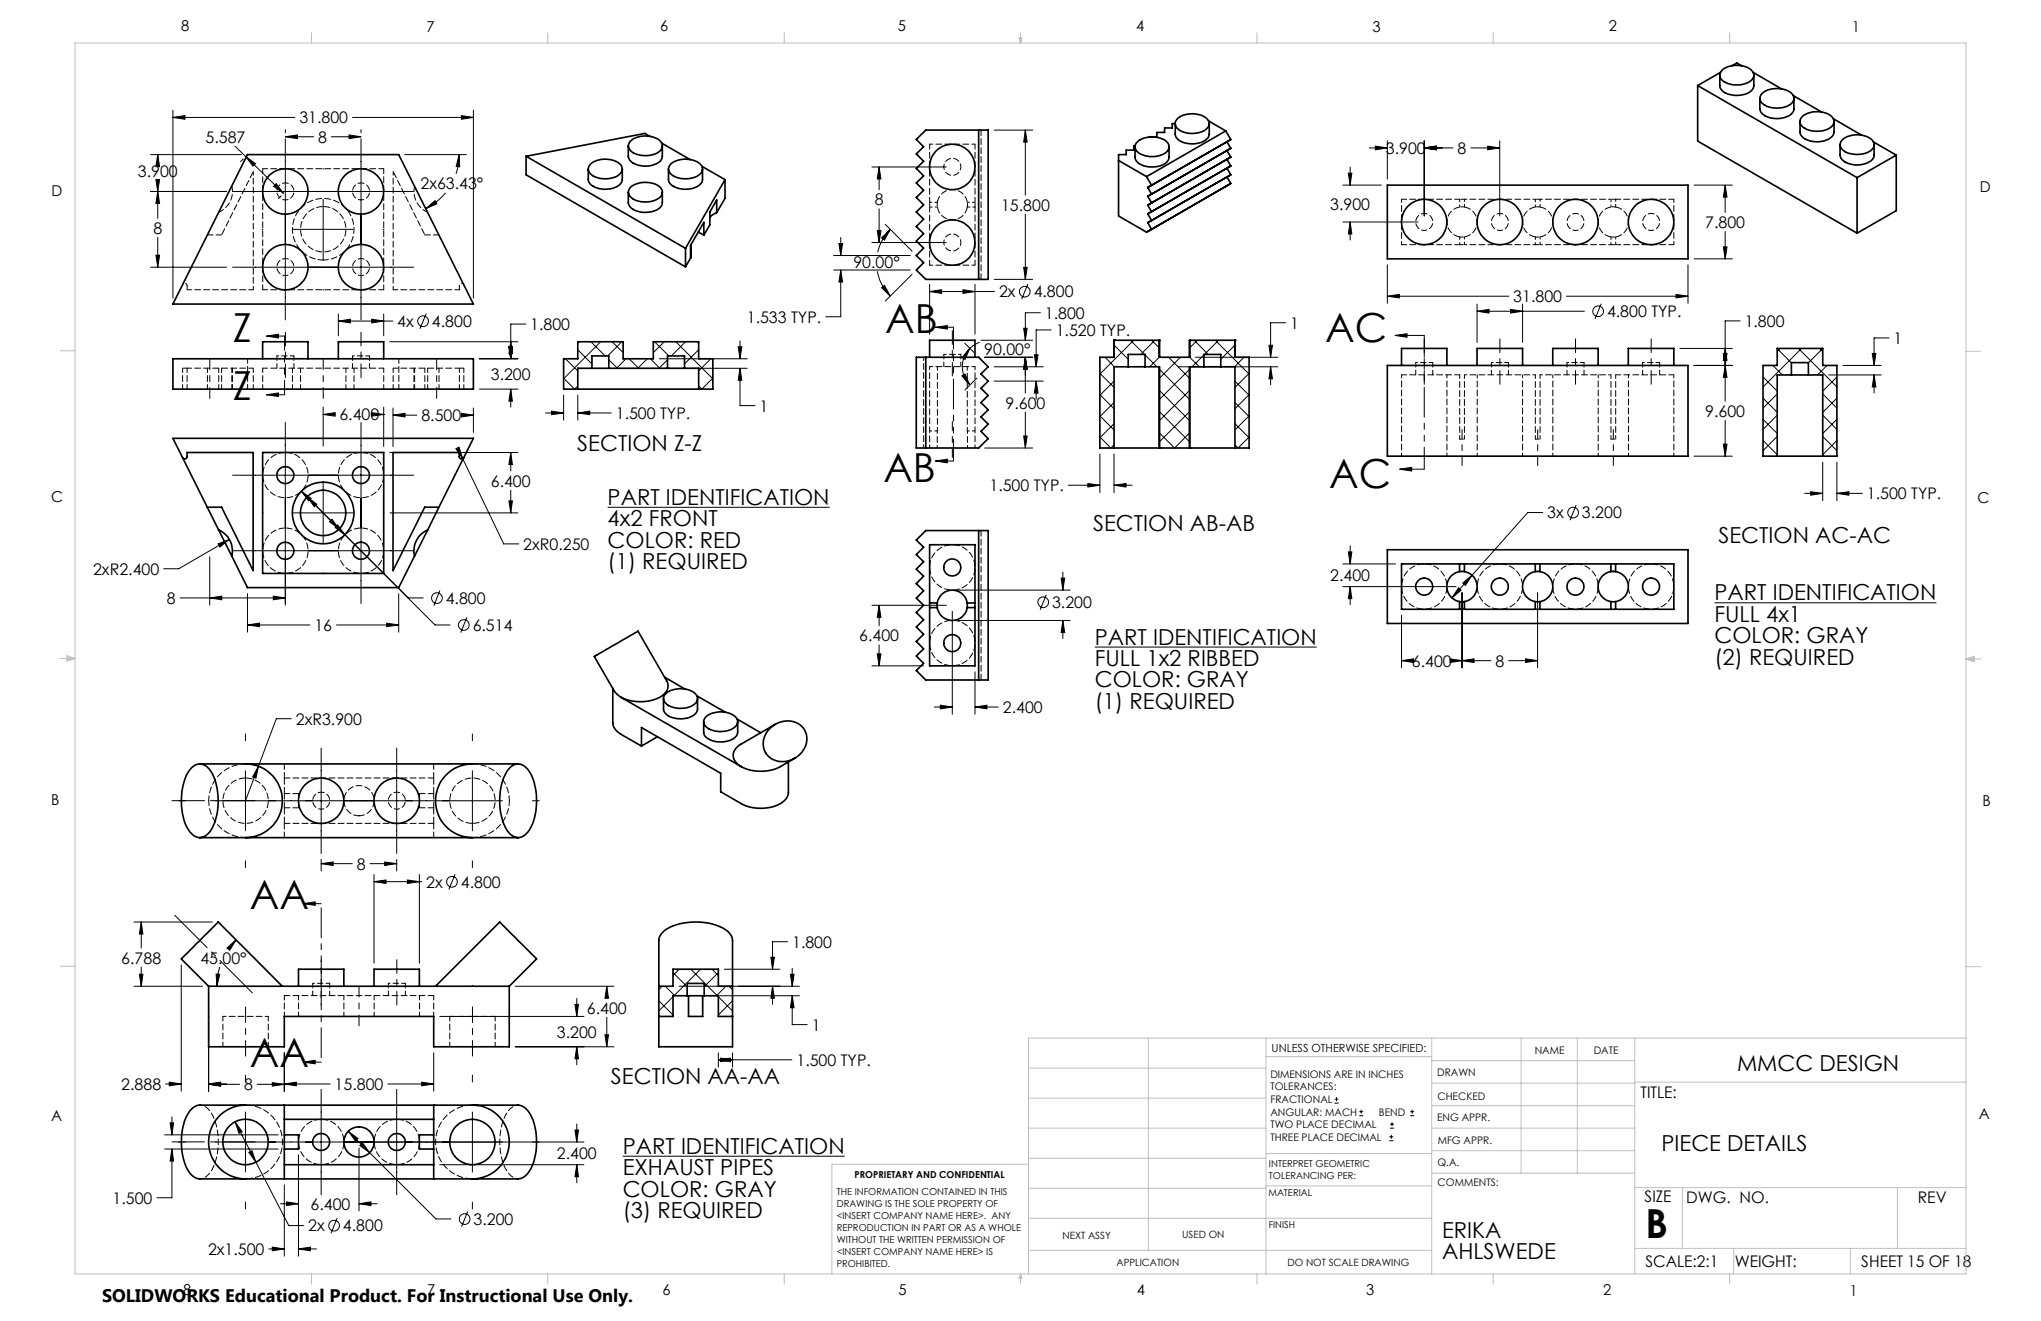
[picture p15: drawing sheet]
<svg xmlns="http://www.w3.org/2000/svg" width="432mm" height="279mm" viewBox="0 0 432 279" stroke-linecap="round" stroke-linejoin="round" font-family="sans-serif">
<defs><g id="words">
<g font-size="8.5">
<text x="187.3" y="70.4">AB</text>
<text x="49.3" y="72.2">Z</text>
<text x="280.4" y="72.3">AC</text>
<text x="49.3" y="84.6">Z</text>
<text x="186.9" y="101.9">AB</text>
<text x="281.2" y="103.1">AC</text>
<text x="52.8" y="192.3">AA</text>
<text x="52.8" y="225.8">AA</text>
<text x="348.1" y="261.8">B</text>
</g>
<g font-size="4.7">
<text x="122.1" y="95.3">SECTION Z-Z</text>
<text x="128.6" y="106.8">PART IDENTIFICATION</text>
<text x="128.6" y="111.3">4x2 FRONT</text>
<text x="231.3" y="112.3">SECTION AB-AB</text>
<text x="128.6" y="115.8">COLOR: RED</text>
<text x="363.6" y="114.9">SECTION AC-AC</text>
<text x="128.6" y="120.4">(1) REQUIRED</text>
<text x="362.7" y="131.5">FULL 4x1</text>
<text x="362.7" y="127">PART IDENTIFICATION</text>
<text x="231.6" y="136.4">PART IDENTIFICATION</text>
<text x="362.7" y="136">COLOR: GRAY</text>
<text x="231.6" y="140.9">FULL 1x2 RIBBED</text>
<text x="362.7" y="140.6">(2) REQUIRED</text>
<text x="231.6" y="145.4">COLOR: GRAY</text>
<text x="231.6" y="149.9">(1) REQUIRED</text>
<text x="367.5" y="226.5">MMCC DESIGN</text>
<text x="129.3" y="229.3">SECTION AA-AA</text>
<text x="131.7" y="244">PART IDENTIFICATION</text>
<text x="351.5" y="243.5">PIECE DETAILS</text>
<text x="131.7" y="248.6">EXHAUST PIPES</text>
<text x="131.7" y="253.1">COLOR: GRAY</text>
<text x="131.7" y="257.6">(3) REQUIRED</text>
<text x="305.1" y="261.9">ERIKA</text>
<text x="305.1" y="266.4">AHLSWEDE</text>
</g>
<text font-size="3.8" x="21.6" y="275.5">SOLIDWORKS Educational Product. For Instructional Use Only.</text>
<g font-size="3.4">
<text x="63.3" y="26.1">31.800</text>
<text x="43.5" y="30.2">5.587</text>
<text x="67.3" y="30.2">8</text>
<text x="293.2" y="32.6">3.900</text>
<text x="308.4" y="32.6">8</text>
<text x="29.2" y="37.3">3.900</text>
<text x="89" y="40">2x63.43°</text>
<text x="185.1" y="43.4">8</text>
<text x="211.8" y="44.6">15.800</text>
<text x="281.4" y="44.3">3.900</text>
<text x="32.4" y="49.4">8</text>
<text x="360.8" y="48.2">7.800</text>
<text x="180.6" y="56.6">90.00°</text>
<text x="211.4" y="62.9">2x</text>
<text x="218.7" y="62.9">4.800</text>
<text x="320.2" y="63.9">31.800</text>
<text x="84.1" y="69.2">4x</text>
<text x="91.4" y="69.2">4.800</text>
<text x="112.2" y="69.8">1.800</text>
<text x="158" y="68.2">1.533 TYP.</text>
<text x="221.1" y="67.4">1.800</text>
<text x="223.4" y="71">1.520 TYP.</text>
<text x="273" y="69.5">1</text>
<text x="340" y="67.1">4.800 TYP.</text>
<text x="369.1" y="69.1">1.800</text>
<text x="208.2" y="75.1">90.00°</text>
<text x="400.6" y="72.7">1</text>
<text x="103.8" y="80.4">3.200</text>
<text x="71.8" y="88.9">6.400</text>
<text x="89.2" y="89.1">8.500</text>
<text x="130.3" y="88.6">1.500 TYP.</text>
<text x="160.7" y="87.1">1</text>
<text x="212.7" y="86.4">9.600</text>
<text x="360.8" y="88.2">9.600</text>
<text x="103.8" y="102.9">6.400</text>
<text x="209.3" y="103.9">1.500 TYP.</text>
<text x="395" y="105.6">1.500 TYP.</text>
<text x="327.4" y="109.6">3x</text>
<text x="334.7" y="109.6">3.200</text>
<text x="110.7" y="116.3">2xR0.250</text>
<text x="19.7" y="121.5">2xR2.400</text>
<text x="281.4" y="122.9">2.400</text>
<text x="35.3" y="127.7">8</text>
<text x="94.3" y="127.7">4.800</text>
<text x="222.6" y="128.6">3.200</text>
<text x="66.5" y="133.4">16</text>
<text x="100" y="133.4">6.514</text>
<text x="181.8" y="135.6">6.400</text>
<text x="298.7" y="141">6.400</text>
<text x="316.4" y="141">8</text>
<text x="62.6" y="153.3">2xR3.900</text>
<text x="212.2" y="150.8">2.400</text>
<text x="75.5" y="183.9">8</text>
<text x="90.2" y="187.7">2x</text>
<text x="97.5" y="187.7">4.800</text>
<text x="25.7" y="203.8">6.788</text>
<text x="42.4" y="203.8">45.00°</text>
<text x="167.6" y="200.4">1.800</text>
<text x="124.2" y="214.4">6.400</text>
<text x="117.8" y="219.5">3.200</text>
<text x="171.7" y="218">1</text>
<text x="168.5" y="225.4">1.500 TYP.</text>
<text x="25.7" y="230.5">2.888</text>
<text x="51.6" y="230.6">8</text>
<text x="70.8" y="230.5">15.800</text>
<text x="347.1" y="232.3">TITLE:</text>
<text x="117.8" y="245.2">2.400</text>
<text x="23.8" y="254.6">1.500</text>
<text x="65.7" y="255.9">6.400</text>
<text x="347.9" y="254.3">SIZE</text>
<text x="356.7" y="254.4">DWG. NO.</text>
<text x="405.7" y="254.5">REV</text>
<text x="65.2" y="260.5">2x</text>
<text x="72.6" y="260.5">4.800</text>
<text x="100.2" y="259.1">3.200</text>
<text x="44" y="265.4">2x1.500</text>
<text x="348.1" y="267.9">SCALE:2:1</text>
<text x="367" y="268">WEIGHT:</text>
<text x="393.8" y="267.9">SHEET 15 OF 18</text>
</g>
<g font-size="3.2">
<text x="38.3" y="6.7">8</text>
<text x="90.2" y="6.7">7</text>
<text x="139.7" y="6.5">6</text>
<text x="190" y="6.5">5</text>
<text x="240.4" y="6.5">4</text>
<text x="290.4" y="6.7">3</text>
<text x="340.4" y="6.5">2</text>
<text x="391.9" y="6.7">1</text>
<text x="10.9" y="41.6">D</text>
<text x="418.9" y="40.7">D</text>
<text x="10.9" y="106.3">C</text>
<text x="418.4" y="106.4">C</text>
<text x="10.8" y="170.2">B</text>
<text x="419.4" y="170.6">B</text>
<text x="10.8" y="237.2">A</text>
<text x="418.6" y="236.8">A</text>
<text x="38.8" y="273.8">8</text>
<text x="90.4" y="273.8">7</text>
<text x="140.2" y="273.8">6</text>
<text x="190.1" y="273.9">5</text>
<text x="240.5" y="273.8">4</text>
<text x="289" y="273.9">3</text>
<text x="339.1" y="273.8">2</text>
<text x="391.4" y="274.1">1</text>
</g>
<text font-size="2.4" x="269" y="222.4">UNLESS OTHERWISE SPECIFIED:</text>
<g font-size="2.2">
<text x="268.8" y="228">DIMENSIONS ARE IN INCHES</text>
<text x="304.1" y="227.7">DRAWN</text>
<text x="324.7" y="222.9">NAME</text>
<text x="337.2" y="222.9">DATE</text>
<text x="268.8" y="230.6">TOLERANCES:</text>
<text x="268.8" y="233.3">FRACTIONAL</text>
<text x="304.1" y="232.6">CHECKED</text>
<text x="268.8" y="236">ANGULAR: MACH</text>
<text x="268.8" y="238.6">TWO PLACE DECIMAL</text>
<text x="291.7" y="236">BEND</text>
<text x="304" y="237.2">ENG APPR.</text>
<text x="268.8" y="241.3">THREE PLACE DECIMAL</text>
<text x="304.2" y="241.9">MFG APPR.</text>
<text x="304.1" y="246.7">Q.A.</text>
<text x="304.1" y="250.9">COMMENTS:</text>
</g>
<g font-size="2.1">
<text x="224.8" y="262">NEXT ASSY</text>
<text x="250.1" y="261.9">USED ON</text>
<text x="236.2" y="267.8">APPLICATION</text>
<text x="272.4" y="267.8">DO NOT SCALE DRAWING</text>
</g>
<g font-size="2">
<text x="180.8" y="249.2">PROPRIETARY AND CONFIDENTIAL</text>
<text x="268.5" y="246.8">INTERPRET GEOMETRIC</text>
<text x="268.5" y="249.4">TOLERANCING PER:</text>
<text x="177" y="252.8">THE INFORMATION CONTAINED IN THIS</text>
<text x="177" y="255.3">DRAWING IS THE SOLE PROPERTY OF</text>
<text x="177" y="257.8">&lt;INSERT COMPANY NAME HERE&gt;. ANY</text>
<text x="268.3" y="252.9">MATERIAL</text>
<text x="177" y="260.3">REPRODUCTION IN PART OR AS A WHOLE</text>
<text x="177" y="262.9">WITHOUT THE WRITTEN PERMISSION OF</text>
<text x="268.4" y="259.7">FINISH</text>
<text x="177" y="265.4">&lt;INSERT COMPANY NAME HERE&gt; IS</text>
<text x="177" y="267.9">PROHIBITED.</text>
</g>
</g></defs>
<g fill="none" stroke="#000" stroke-width=".21">
<path d="M31.9 32.7h19.2M33 38h.8l-.4 2.5zM33.4 32.7l.4 2.5h-.8zM33.4 32.7v1.4M33.4 38.1v8.1M36.6 24.8l2.5-.4v.8zM36.6 23.3v39.7M36.6 24.8h25.8M49.7 30.9l2.3 2.2M51.5 33.6l-.6 .6M52 33.1l2 1.5-.5 .5zM52 33.1l8 7.8"/>
<path d="M58.4 38.8l1.6 2.1-2.1-1.5zM60.4 28.9l2.5-.4v.8zM60.4 27.4v.7M60.4 28.9h6M60.4 29.4v38.3M68.4 35.6v.2M70.1 28.9h6.3M73.8 28.5l2.6 .4-2.6 .4zM74.6 24.8h25.6M76.4 27.4v.7M76.4 29.4v38.3M85.6 32.7h13.1"/>
<path d="M97.1 32.7l.2 2.6-.8-.1zM97.1 32.7a12 12 0 0 1-.6 4.1M97.6 24.4l2.6 .4-2.6 .4zM100.2 23.3v39.7M184.5 35.3h15.7M186 35.3l.4 2.6h-.8zM186 35.3v4.8M210.3 27.5h8.2M216.9 27.5l.4 2.6h-.7zM216.9 27.5v13.8M284.1 39.2h8.1M285.3 36.6h.7l-.4 2.6z"/>
<path d="M285.6 35.3v3.9M289.7 31.3h3.8M291 30.9l2.5 .4-2.5 .4zM293.5 29.8v8.1M301.3 31.3l2.5-.4v.8zM301.3 29.8v15.9M301.3 31.3h6.1M311.2 31.3h6.1M314.7 30.9l2.6 .4-2.6 .4zM317.3 29.8v15.9M358.4 39.2h8.1M365 39.2v5.7"/>
<path d="M365 39.2l.4 2.5h-.8zM31.9 40.5h16M31.9 56.5h16M33 54h.8l-.4 2.5zM33.4 40.5l.4 2.5h-.8zM33.4 50.2v6.3M49.2 40.5h38.3M49.2 56.5h38.3M55.5 48.5h.2M59.5 41.4l-.6 .6M62 48.5h12.7M68.4 42.2v12.7"/>
<path d="M81.1 48.5h.1M90.1 44.1l1.9-1.7 .4 .7zM94.3 40.8a13.1 13.1 0 0 1-4.2 3.3M176.4 54h16.2M176.4 57.1h16.2M177.5 51.5h.8l-.4 2.5zM177.9 57.1l.4 2.6h-.8zM177.9 57.1v9.9h-3.2M177.9 50.2v3.8M184.5 51.3h15.7M185.6 57.4a10 10 0 0 0 2.7 5.2M185.6 48.8h.8l-.4 2.5z"/>
<path d="M186 44.2v7.1M186.5 50.3l1.8-1.8-1.2 2.3zM187.3 47.4l5.7 5.7M188.3 48.5a10.1 10.1 0 0 0-2.6 4.8M193 58l-5.7 5.7M210.3 59.1h8.2M216.6 56.6h.7l-.4 2.5zM216.9 45.3v13.8M284.1 47h15.9M285.6 47l.4 2.5h-.7zM285.6 47v3.8M293.5 56v8.2"/>
<path d="M357.1 56v8.2M358.4 54.8h8.1M364.6 52.2h.8l-.4 2.6zM365 49v5.8M56.4 71.1l2.5-.4v.8zM56.4 71.1h3.8M68.4 61.2v.2M71.6 67.9l2.5-.4v.8zM71.6 66.4v4.6M71.6 67.9h11.5M78.6 67.5l2.6 .4-2.6 .4zM81.2 66.4v4.6"/>
<path d="M82.4 72.3h27.2M90.2 66.3l-1.3 3.2M101.4 75.9h8.2M107.7 73.3h.7l-.3 2.6zM108.1 72.3l.3 2.5h-.7zM111.2 68.5h-3.1v7.4M119.2 80l2.4 2.3 .6-.7M119.6 75.9l2.6 2.6M122.2 74l3 3M122.6 72.3l-.4 .3M125 72.3l3 3M127.1 72.3l-7.9 7.8"/>
<path d="M128.8 76.1l1.8 1.8M129.5 72.3l2.3 2.3M131.6 72.3l-3 3M132.4 75.9l-1.9 2M133.1 75.9l2 2M136.9 75.9l-2 2M137.6 75.9l2 2M138.5 72.3l3 3M139.5 75.9h18.6M140.5 72.3l-2.3 2.3M141.2 76.1l-1.8 1.8M143 72.3l7.8 7.8"/>
<path d="M145 72.3l-3 3M146.1 77.9h12M147.5 72.3l.3 .3M147.8 74l-3 3M150.4 75.9l-2.6 2.6M150.8 80l-2.3 2.3-.7-.7M156.2 73.3h.8l-.4 2.6zM156.6 77.9l.4 2.5h-.8zM156.6 77.9v7.9h3.1M156.6 72.1v3.8M186.5 60.9l.6-.5 1.2 2.2zM196.7 61.7l2.5-.4v.8z"/>
<path d="M196.7 60.1v10.6M196.7 61.7h13.7M197.9 69.2h3.8M197.9 69.2l2.5-.3v.7zM203.5 79.5l.7-.4 1 2.3zM203.7 61.3l2.6 .4-2.6 .4zM204.1 72.6l2.1 2M205.2 73.7l-1 2.3-.7-.4zM205.2 73.7a5.5 5.5 0 0 0 0 7.7M206.3 60.1v10.6M206.7 80l-2.6 2.5M207.3 72.4l-1.4 .7-.7 .6"/>
<path d="M207.5 72h11M208.3 75.6h10.2M210.3 77.6h10.4M216.6 69.4h.7l-.4 2.6zM216.9 75.6l.4 2.5h-.7zM216.9 75.6v7.5M217.5 60.1l-1.4 3.2M218.8 75h.8l-.4 2.6zM220.1 66.1h-3.2v5.9M222.4 69.8h-3.2v7.8M232.7 79l3 3M233.8 75.6l2 2"/>
<path d="M235.7 73l3 3M239.1 72l3 3M239.9 72l-7.2 7.1M242.3 75.1l2.5 2.5M243.6 72l1.7 1.6M244.3 72l-3 3M245.3 75.5l-2.1 2.1M245.3 78.1l6.4 6.4M247.2 75.6l4.5 4.4M249.2 77.6h21.2M249.7 75.6l-4.4 4.4M251.7 78.1l-6.4 6.4"/>
<path d="M251.7 75.5l2 2.1M252.6 72l3 3M252.9 75.6h17.5M253.3 72l-1.6 1.6M254.7 75.1l-2.5 2.5M257.1 72l7.2 7.1M257.8 72l-3 3M261.3 73l-3 3M263.2 75.6l-2 2M264.3 79l-3 3M268.5 73h.7l-.4 2.6zM268.8 77.6l.4 2.5h-.7z"/>
<path d="M268.8 77.6v3.8M272 68.3h-3.2v7.3M293.5 62.7l2.6-.4v.7zM293.5 62.7h25.7M295.1 70.9l2.6-.3v.7zM295.1 70.9h6.2M312.5 65.8l2.5-.4v.8zM312.5 64.3v8.1M312.5 65.8h22.7M319.6 65.4l2.5 .4-2.5 .4zM322.1 64.3v8.1M331.4 62.7h25.7"/>
<path d="M338.7 64.2l-1.2 3.3M354.6 62.3l2.5 .4-2.5 .3zM355.4 73.7h11.1M358.4 77.3h8.1M364.6 74.8h.8l-.4 2.5zM365 77.3l.4 2.5h-.8zM365 73.7l.4 2.5h-.8zM368.2 67.9h-3.2v17M373 79.7l3 3M373.1 77.3l-.1 .1M375.1 77.3l2 2M376 73.7l3 3"/>
<path d="M376.7 73.7l-.7 .7M380.5 73.7l8.1 8.1M381.1 73.7l-8.1 8.1M385 73.7l.6 .7M385.6 73.7l-3 3M386.5 77.3l-2 2M386.9 79.3h11.1M388.5 77.3l.1 .1M388.6 79.7l-3 3M389.9 77.3h8.1M396.1 74.8h.8l-.4 2.5zM396.5 79.3l.4 2.5h-.8z"/>
<path d="M396.5 79.3v3.8M399.7 71.5h-3.2v5.8M56.4 83.5l2.5-.4v.8zM56.4 83.5h3.8M60.4 89.4v38.6M68.4 87.7l2.5-.4v.7zM68.4 86.1v8.3M68.4 87.7h2.4M68.4 95.6v.2M76.4 89.4v38.2M78.6 87.3l2.6 .4-2.6 .3zM81.2 86.1v8.3"/>
<path d="M81.2 87.7h.1M82.4 95.7h27.2M83.1 87.8l2.6-.4v.8zM83.1 86.3v8.1M83.1 87.8h5.1M96.4 94.9l.7-.3 .8 2.4zM97.6 87.4l2.6 .4-2.6 .4zM97.6 96.6l.3 .4M97.9 97l8.7 18h3.1M98.5 87.8h1.7M100.2 86.3v5.1M101.4 82.3h8.2"/>
<path d="M108.1 82.3l.3 2.5h-.7zM108.1 95.7l.3 2.5h-.7zM108.1 82.3v3.8M108.1 95.7v3.9M115.4 87.3h3.8M116.7 87l2.5 .3-2.5 .4zM119.2 83.6v5.3M122.2 87.3l2.6-.3v.7zM122.2 83.6v5.3M122.2 87.3h7.1M197.9 97.5h3.8M197.9 97.5l2.5-.4v.8z"/>
<path d="M208.3 94.8h10.2M210.3 80.6h10.4M216.6 92.2h.7l-.4 2.6zM216.9 87.2v7.6M219.2 80.6l.4 2.5h-.8zM219.2 80.6v3.8M232.7 96v8.2M232.7 92.4l2.3 2.4 .7-.7M232.7 87.9l3 3M232.7 83.5l3 3M235.7 96v8.2M235.7 80.6l-3 3"/>
<path d="M235.7 85.1l-3 3M235.7 89.6l-3 3M245.3 91.6l3.2 3.2 3.2-3.2M245.3 87.1l6.4 6.4M245.3 82.6l6.4 6.4M251.7 82.6l-6.4 6.4M251.7 87.1l-6.4 6.4M261.3 89.6l3 3M261.3 85.1l3 3M261.3 80.6l3 3M264.3 83.5l-3 3M264.3 87.9l-3 3"/>
<path d="M264.3 92.4l-2.4 2.4-.6-.7M296.1 99.2l2.6-.4v.8zM296.1 99.2h5.2M358.4 96.5h8.1M364.6 93.9h.8l-.4 2.6zM365 88.9v7.6M373 93.2l3 3M373 88.7l3 3M373 84.2l3 3M376 83.3l-3 3M376 87.8l-3 3M376 92.3l-3 3"/>
<path d="M385.6 97.8v8.1M385.6 92.3l3 3M385.6 87.8l3 3M385.6 83.3l3 3M388.6 97.8v8.1M388.6 84.2l-3 3M388.6 88.7l-3 3M388.6 93.2l-3 3M44.4 117.8v10.2M46.1 115l2.4-.9-2 1.6zM48.5 114.1l-10.7 6.2h-3.2M49.2 100.5h38.3"/>
<path d="M49.2 116.5h38.3M55.5 108.5h.2M62 108.5h12.7M63.7 103.9l2.1 1.5-.5 .5zM63.7 103.9l22.7 22.6h3.1M65 105.1l2 1.5-.5 .6zM65 105.1l6.8 6.8M68.4 102.1v12.7M70.2 109.8l1.6 2.1-2.1-1.6zM71.4 111l1.6 2.1-2.1-1.5zM73 113.1l19 19.1h3.2M81.1 108.5h.1"/>
<path d="M82.5 108.5h27.1M107.7 105.9h.7l-.3 2.6zM108.1 103.7v4.8M128.6 107.3h46.9M226 102.6h6.7M230.2 102.3l2.5 .3-2.5 .4zM235.7 102.6l2.5-.3v.7zM235.7 102.6h3.8M284.1 119.3h11.1M285.3 116.7h.7l-.4 2.6zM285.6 115.5v3.8M326.4 108.4h-3.2l-11.8 13.3"/>
<path d="M333.4 106.8l-1.2 3.2M381.8 104.4h3.8M383.1 104l2.5 .4-2.5 .3zM388.6 104.4l2.6-.4v.7zM388.6 104.4h5.4M38.1 126.5h22.3M44.4 126.5l2.5-.4v.8zM52.4 132.2l2.5-.4v.7zM52.4 125.6v8.1M52.4 132.2h13.1M57.8 126.1l2.6 .4-2.6 .4zM68.4 121.2v.2"/>
<path d="M71.2 132.2h13.1M81.8 131.8l2.5 .4-2.5 .3zM84.3 125.6v8.1M93.1 124.9l-1.3 3.2M98.8 130.6l-1.3 3.2M184.5 128h15.7M185.6 138.3h.8l-.4 2.5zM186 128l.4 2.6h-.8zM186 128v4.4M186 136.4v4.4M201.5 129.3v21.8M202.7 124.8h23.7"/>
<path d="M202.7 131.2h23.7M221.4 125.8l-1.3 3.2M224.5 122.3h.7l-.3 2.5zM224.9 131.2l.3 2.6h-.7zM224.9 121v3.8M224.9 131.2v3.8M231.6 136.9h47M284.1 124.1h23.9M285.6 124.1l.4 2.5h-.7zM285.6 124.1v3.8M296.5 139.7l2.5-.4v.8zM296.5 139.7h1.2"/>
<path d="M296.5 130.1v11.2M306.8 139.3l2.5 .4-2.5 .4zM308.1 139.7h7.3M308.6 124.3l.5 .5-1.9 1.7zM309.3 139.7l2.6-.4v.8zM309.3 125.3v16M309.5 123.3l1.9-1.6-1.4 2.1zM311.4 121.7l-4.2 4.8M319.2 139.7h6.1M322.8 139.3l2.5 .4-2.5 .4zM325.3 125.3v16M362.7 127.5h47"/>
<path d="M51.9 155.2v1.5M61.6 152h-3.1l-3.8 10.1M67.9 158.2v22.3M83.9 158.2v22.3M99.9 155.2v1.5M184.5 140.8h10.9M197.7 149.5h3.8M198.9 149.2l2.6 .3-2.6 .4zM206.3 149.5l2.5-.3v.7zM206.3 142.1v9M206.3 149.5h4.9M37.8 169.4h1.4"/>
<path d="M45.6 169.4h60.7M51.9 163v12.7M54.7 162.1l-.5 2.5-.8-.3zM54.7 162.1l-2.8 7.3M99.9 163v12.7M112.6 169.4h1.5M28.3 195h16.6M29.9 195l.3 2.6h-.7zM29.9 195v5.5M50 198.8l-1.5 1.7M51.9 182.1v1.4M64.1 191.1l2.6-.4v.8z"/>
<path d="M64.1 191.1h3.8M67.9 182.7l2.6-.4v.8zM67.9 181.8v2.4M67.9 182.7h6.6M78.3 182.7h5.6M79.1 186.5l2.6-.4v.8zM79.1 185v18.7M79.1 186.5h10.1M81.4 182.3l2.5 .4-2.5 .4zM83.9 181.8v2.4M86.2 186.1l2.5 .4-2.5 .4zM88.7 185v18.7"/>
<path d="M96.3 184.9l-1.3 3.2M99.9 182.1v1.4M166.6 199.2h-3.2v5.8M28.3 208.6h14.6M29.5 206.1h.7l-.3 2.5zM29.9 204.5v4.1M38.3 204.1v26.7M44.1 209.9v21M45.7 206l.8 .1-.6 2.5zM46.5 204.5a13.2 13.2 0 0 0-.6 4.1M48 200.5l2-1.7-1.4 2.2zM93 215h30.5"/>
<path d="M109 208.6h20.9M121.6 212.4h.8l-.4 2.6zM122 211.2v3.8M128 218.9h.7l-.3 2.5zM128.4 208.6l.3 2.5h-.7zM128.4 208.6v2.5M128.4 215.2v6.2M139.4 211.7l3 3M140.1 208.6l-.7 .7M140.8 208.6l2 2M142.4 210.8l-3 3M142.4 205.7l3 3"/>
<path d="M143.7 208.6h25.4M143.7 205l-1.3 1.3M146.2 205l5.6 5.6M148.2 205l-5.6 5.6M150.2 210.6h18.9M150.6 205l1.4 1.3M152 205.7l-3 3M152 210.8l3 3M153.2 205h11.8M153.6 208.6l-2 2M154.2 208.6l.8 .7M155 211.7l-3 3"/>
<path d="M163.1 202.5h.7l-.4 2.5zM163.4 208.6l.4 2.5h-.7zM163.4 208.6v3.8M167.2 206.1h.8l-.4 2.5zM167.6 210.6l.4 2.5h-.8zM167.6 210.6v6.1h3.2M167.6 204.8v3.8M35 229.3h3.3M35.8 228.9l2.5 .4-2.5 .4zM36 237.5h.7l-.3 2.5zM36.4 236.2v3.8M44.1 229.3l2.6-.4v.8z"/>
<path d="M44.1 229.3l2.6-.3v.7zM44.1 229.3h3.8M44.1 229.3h6.6M49.7 237.3l1.5 2.1-.6 .3zM49.7 237.3l4.5 8.5M51.9 227.4v1.4M51.9 235.2v12.7M54.4 229.3h5.7M57.6 229l2.5 .3-2.5 .4zM60.1 229.3l2.6-.4v.8zM60.1 229.3h9.7M60.1 222.7v8.2"/>
<path d="M64.1 224.6l2.6-.3v.7zM64.1 224.6h3.8M67.9 230.4v22.3M73.7 239.3l2 1.5-.5 .5zM73.7 239.3l18.5 18.5h3.2M82.1 229.3h9.7M83.9 230.4v22.3M89.2 228.9l2.6 .4-2.6 .4zM91.8 222.7v8.1M99.9 227.4v1.4M99.9 235.2v12.7M109 221.4h20.9"/>
<path d="M121.6 239h.8l-.4 2.5zM122 221.4l.4 2.5h-.8zM122 221.4v3.8M122 237.7v3.8M152 224.2l2.5-.4v.7zM152 222.7v3M152 224.2h15.5M152.4 223.8l2.6 .4-2.6 .3zM155 222.7v3M282.3 233.3h.9M282.3 232.5h.9M282.8 232.1v.8"/>
<path d="M287.6 236h.8M287.6 235.1h.8M288 234.7v.8M294.1 238.6h.8M294.1 237.8h.8M294.5 237.4v.8M298.3 236h.9M298.3 235.1h.9M298.8 234.7v.8M34.8 240h24.1M34.8 243h24.1M36.4 243l.3 2.6h-.7z"/>
<path d="M36.4 243v10.3h-3.2M37.8 241.5h1.4M51.9 254.2v1.5M52.6 243.7l.7-.3 .9 2.4zM54.2 245.8l6.9 13.4h3.2M59.3 254.6h3.8M60.1 250.6v15.1M60.6 254.2l2.5 .4-2.5 .4zM63.1 244.3v21.4M71.3 257.6l-1.3 3.2M76 254.6l2.5-.4v.8zM76 242.8v13.3"/>
<path d="M76 254.6h3.8M76.7 241.7l1.5 2.1-2.1-1.5zM93 246.3h30.5M99 256.2l-1.4 3.3M99.9 254.2v1.5M122 246.3l.4 2.6h-.8zM122 246.3v3.9M123.5 241.5h-77.9M131.7 244.5h47M293.9 241.3h.9M293.9 240.5h.9M294.4 240v.8"/>
<path d="M56.9 264.2h3.2M57.6 263.8l2.5 .4-2.5 .3zM63.1 264.2l2.6-.4v.7zM63.1 264.2h3.9"/>
<circle cx="89.5" cy="67.9" r="1.13"/>
<circle cx="216.8" cy="61.7" r="1.14"/>
<circle cx="338.1" cy="65.8" r="1.13"/>
<circle cx="332.8" cy="108.4" r="1.13"/>
<circle cx="92.4" cy="126.5" r="1.13"/>
<circle cx="98.1" cy="132.2" r="1.13"/>
<circle cx="220.7" cy="127.4" r="1.13"/>
<circle cx="95.6" cy="186.5" r="1.14"/>
<circle cx="70.7" cy="259.2" r="1.14"/>
<circle cx="98.3" cy="257.8" r="1.14"/>
</g>
<path d="M60.2 71.1v12.4" fill="none" stroke="#000" stroke-width=".21" stroke-dasharray="6.3 1.3 1.3 1.3 1.3 1.3" stroke-dashoffset="3.3"/>
<path d="M68 191.1v33.5" fill="none" stroke="#000" stroke-width=".21" stroke-dasharray="6.3 1.3 1.3 1.3 1.3 1.3" stroke-dashoffset="-.9"/>
<path d="M201.7 69.2v28.3M301.3 70.9v28.3" fill="none" stroke="#000" stroke-width=".21" stroke-dasharray="6.3 1.3 1.3 1.3 1.3 1.3" stroke-dashoffset="1.7"/>
<path d="M54 169.4h-17.6M54 241.5h-17.6" fill="none" stroke="#000" stroke-width=".21" stroke-dasharray="15.2 1.3 1.3 1.3" stroke-dashoffset="8.4"/>
<path d="M60.4 70.3v9.6M76.4 70.3v9.6M201.5 69.9v9.6M301.3 71.7v9.6M317.3 71.7v9.6M333.3 71.7v9.6M349.3 71.7v9.6M68 203v9.6M84 203v9.6" fill="none" stroke="#000" stroke-width=".21" stroke-dasharray="15.2 1.3 1.3 1.3" stroke-dashoffset="12.3"/>
<path d="M44.4 84.3v-8.4M68.4 84.3v-8.4M92.4 84.3v-8.4M76 217v-8.4" fill="none" stroke="#000" stroke-width=".21" stroke-dasharray="15.2 1.3 1.3 1.3" stroke-dashoffset="12.9"/>
<path d="M53.4 210l-16.4-16.4" fill="none" stroke="#000" stroke-width=".21" stroke-dasharray="15.2 1.3 1.3 1.3" stroke-dashoffset="5.5"/>
<path d="M52 223.4v-10.4M100 223.4v-10.4" fill="none" stroke="#000" stroke-width=".21" stroke-dasharray="15.2 1.3 1.3 1.3" stroke-dashoffset="11.9"/>
<path d="M201.5 96.7v-7.6M309.3 98.5v-7.6M325.3 98.5v-7.6M341.3 98.5v-7.6" fill="none" stroke="#000" stroke-width=".21" stroke-dasharray="15.2 1.3 1.3 1.3" stroke-dashoffset="13.3"/>
<g fill="none" stroke="#c0c0c0" stroke-width=".21">
<path d="M15.9 9.1h400v260.4h-400zM65.9 6.9v2.2M115.9 6.9v2.2M165.9 6.9v2.2M215.6 8h.6l-.3 1.1zM215.7 8l.2 1.1M215.9 6.9v2.2M216 8l-.1 1.1M265.9 6.9v2.2M315.9 6.9v2.2M365.9 6.9v2.2M12.7 74.2h3.2"/>
<path d="M415.9 74.3h3.2M12.7 139.3h3.2M14.2 139.1l1.7 .2M14.2 138.7l1.7 .6-1.7 .5zM15.9 139.3l-1.7 .3M415.9 139.4h3.2M415.9 139.4l1.8-.6v1.2zM415.9 139.4l1.8 .3M417.7 139.2l-1.8 .2M12.7 204.4h3.2M243 219.6v44.9M267.8 219.6v49.9"/>
<path d="M302.9 219.6v49.9M321.8 219.6v28.5M333.7 219.6v28.5M345.9 219.6v49.9M415.9 204.5h3.2M415.9 219.6h-198.3v49.9M217.6 238.6h50.2M217.6 232.3h50.2M217.6 225.9h50.2M267.8 223.5h35.1M302.9 233.9h43M302.9 229.1h43"/>
<path d="M302.9 224.3h43M302.9 238.6h43M345.9 228.9h70M217.6 257.7h85.3M217.6 251.3h50.2M217.6 245h50.2M217.6 246.2h-41.6v23.3M267.8 250.8h35.1M267.8 244h35.1M302.9 248.1h43M302.9 243.4h43M345.9 251.2h70"/>
<path d="M355.9 251.2v12.9M401.4 251.2v12.9M65.9 269.5v2.1M115.9 269.5v2.1M165.9 269.5v2.1M215.9 269.5v2.1M215.9 269.5l.3 .8h-.6zM217.6 264.5h85.3M265.9 269.5v2.1M315.9 269.5v2.1M345.9 264.1h70M365.9 269.5v2.1"/>
<path d="M366.8 264.1v5.4M391.5 264.1v5.4"/>
</g>
<g fill="#000">
<path d="M56.4 71.1l2.5-.4v.8zM56.4 83.5l2.5-.4v.8zM64.1 191.1l2.6-.4v.8zM64.1 224.6l2.6-.3v.7zM197.9 69.2l2.5-.3v.7zM197.9 97.5l2.5-.4v.8zM295.1 70.9l2.6-.3v.7zM296.1 99.2l2.6-.4v.8z"/>
<path d="M107.7 73.3h.7l-.3 2.6zM108.1 82.3l.3 2.5h-.7zM107.7 73.3h.7l-.3 2.6zM108.1 72.3l.3 2.5h-.7zM78.6 67.5l2.6 .4-2.6 .4zM71.6 67.9l2.5-.4v.8zM36.6 24.8l2.5-.4v.8zM97.6 24.4l2.6 .4-2.6 .4zM60.4 28.9l2.5-.4v.8zM73.8 28.5l2.6 .4-2.6 .4zM33.4 40.5l.4 2.5h-.8zM33 54h.8l-.4 2.5zM33 38h.8l-.4 2.5zM33.4 32.7l.4 2.5h-.8zM58.4 38.8l1.6 2.1-2.1-1.5zM52 33.1l2 1.5-.5 .5zM90.1 44.1l1.9-1.7 .4 .7zM97.1 32.7l.2 2.6-.8-.1zM81.8 131.8l2.5 .4-2.5 .3zM52.4 132.2l2.5-.4v.7zM46.1 115l.4 .7 2-1.6zM57.8 126.1l2.6 .4-2.6 .4zM44.4 126.5l2.5-.4v.8zM65 105.1l1.5 2.1 .5-.6zM70.2 109.8l-.5 .5 2.1 1.6zM63.7 103.9l1.6 2 .5-.5zM71.4 111l-.5 .6 2.1 1.5zM107.7 105.9h.7l-.3 2.6zM108.1 95.7l.3 2.5h-.7zM68.4 87.7l2.5-.4v.7zM78.6 87.3l2.6 .4-2.6 .3zM83.1 87.8l2.6-.4v.8zM97.6 87.4l2.6 .4-2.6 .4zM96.4 94.9l1.5 2.1-.8-2.4zM48 200.5l2-1.7-1.4 2.2zM45.7 206l.8 .1-.6 2.5zM86.2 186.1l2.5 .4-2.5 .4zM79.1 186.5l2.6-.4v.8zM29.9 195l.3 2.6h-.7zM29.5 206.1h.7l-.3 2.5zM35.8 228.9l2.5 .4-2.5 .4zM44.1 229.3l2.6-.4v.8zM60.1 229.3l2.6-.4v.8zM89.2 228.9l2.6 .4-2.6 .4zM57.6 229l2.5 .3-2.5 .4zM44.1 229.3l2.6-.3v.7zM128.4 208.6l.3 2.5h-.7zM128 218.9h.7l-.3 2.5zM122 221.4l.4 2.5h-.8zM121.6 212.4h.8l-.4 2.6zM54.7 162.1l-1.3 2.2 .8 .3zM67.9 182.7l2.6-.4v.8zM81.4 182.3l2.5 .4-2.5 .4zM49.7 237.3l.9 2.4 .6-.3zM52.6 243.7l1.6 2.1-.9-2.4zM73.7 239.3l1.5 2 .5-.5zM76.7 241.7l-.6 .6 2.1 1.5zM63.1 264.2l2.6-.4v.7zM57.6 263.8l2.5 .4-2.5 .3zM36 237.5h.7l-.3 2.5zM36.4 243l.3 2.6h-.7zM60.6 254.2l2.5 .4-2.5 .4zM76 254.6l2.5-.4v.8zM121.6 239h.8l-.4 2.5zM122 246.3l.4 2.6h-.8zM216.9 75.6l.4 2.5h-.7zM216.6 92.2h.7l-.4 2.6zM216.9 75.6l.4 2.5h-.7zM216.6 69.4h.7l-.4 2.6zM218.8 75h.8l-.4 2.6zM219.2 80.6l.4 2.5h-.8zM205.2 73.7l-1 2.3-.7-.4zM203.5 79.5l.7-.4 1 2.3zM196.7 61.7l2.5-.4v.8zM203.7 61.3l2.6 .4-2.6 .4zM216.6 56.6h.7l-.4 2.5zM216.9 27.5l.4 2.6h-.7zM186.5 50.3l1.8-1.8-1.2 2.3zM186.5 60.9l.6-.5 1.2 2.2zM177.5 51.5h.8l-.4 2.5zM177.9 57.1l.4 2.6h-.8zM186 35.3l.4 2.6h-.8zM185.6 48.8h.8l-.4 2.5zM224.5 122.3h.7l-.3 2.5zM224.9 131.2l.3 2.6h-.7zM186 128l.4 2.6h-.8zM185.6 138.3h.8l-.4 2.5zM198.9 149.2l2.6 .3-2.6 .4zM206.3 149.5l2.5-.3v.7zM365 77.3l.4 2.5h-.8zM364.6 93.9h.8l-.4 2.6zM364.6 74.8h.8l-.4 2.5zM365 73.7l.4 2.5h-.8zM319.6 65.4l2.5 .4-2.5 .4zM312.5 65.8l2.5-.4v.8zM293.5 62.7l2.6-.4v.7zM354.6 62.3l2.5 .4-2.5 .3zM364.6 52.2h.8l-.4 2.6zM365 39.2l.4 2.5h-.8zM301.3 31.3l2.5-.4v.8zM314.7 30.9l2.6 .4-2.6 .4zM301.3 31.3l2.5-.4v.8zM291 30.9l2.5 .4-2.5 .4zM285.6 47l.4 2.5h-.7zM285.3 36.6h.7l-.4 2.6zM308.6 124.3l-1.4 2.2 1.9-1.7zM309.5 123.3l.5 .5 1.4-2.1zM309.3 139.7l2.6-.4v.8zM322.8 139.3l2.5 .4-2.5 .4zM306.8 139.3l2.5 .4-2.5 .4zM296.5 139.7l2.5-.4v.8zM285.6 124.1l.4 2.5h-.7zM285.3 116.7h.7l-.4 2.6z"/>
<path d="M116.7 87l2.5 .3-2.5 .4zM122.2 87.3l2.6-.3v.7zM156.2 73.3h.8l-.4 2.6zM156.6 77.9l.4 2.5h-.8zM163.4 208.6l.4 2.5h-.7zM163.1 202.5h.7l-.4 2.5zM152 224.2l2.5-.4v.7zM152.4 223.8l2.6 .4-2.6 .3zM167.2 206.1h.8l-.4 2.5zM167.6 210.6l.4 2.5h-.8zM235.7 102.6l2.5-.3v.7zM230.2 102.3l2.5 .3-2.5 .4zM268.5 73h.7l-.4 2.6zM268.8 77.6l.4 2.5h-.7zM383.1 104l2.5 .4-2.5 .3zM388.6 104.4l2.6-.4v.7zM396.1 74.8h.8l-.4 2.5zM396.5 79.3l.4 2.5h-.8z"/>
</g>
<g fill="none" stroke="#000" stroke-width=".35">
<path d="M359.2 18.1l33.7 19.5M359.2 18.1v11.7l33.7 19.5M363.9 15.9v2.2a2.38 2.38 0 0 0 2.5 2 4.5 4.5 0 0 0 4.5-1.4l.2-.5v-2.3M364 15.3l-4.8 2.8M364.3 14.8a5.1 5.1 0 0 1 6.4 .3 1.59 1.59 0 0 1-1 2.4 5.1 5.1 0 0 1-5.5-.7 1.37 1.37 0 0 1 .1-2zM366.4 13.9l1.1-.6 .9 .6M370.9 15.3l6 3.5M372.6 19.9a5.1 5.1 0 0 1 6.6 0 1.58 1.58 0 0 1-1.1 2.5 5.3 5.3 0 0 1-5.5-.7l-.3-.8zM52.4 32.7h31.9l15.9 31.6h-63.6zM111.3 33.1l33.7 19.4M111.3 33.1v3.9l33.7 19.4M124.5 35.7v2.3a2.34 2.34 0 0 0 2.1 1.9 4.8 4.8 0 0 0 4.8-1.2l.3-.7v-2.3"/>
<path d="M125 34.6a5.1 5.1 0 0 1 6.4 .4 1.92 1.92 0 0 1-1.8 2.6 4.7 4.7 0 0 1-5-1.3l-.1-.7zM132.9 30.8v2.3a2.56 2.56 0 0 0 2.6 1.9 4.7 4.7 0 0 0 4.4-1.2l.2-.7v-2.3M133.3 30a5.1 5.1 0 0 1 6.4-.1 1.59 1.59 0 0 1-.8 2.6 5.3 5.3 0 0 1-5.7-.8l-.3-.8zM133.5 39.5a5.2 5.2 0 0 1 6.2 .2 1.56 1.56 0 0 1-.8 2.5 5.2 5.2 0 0 1-5.7-.7 1.43 1.43 0 0 1 .3-2zM137.5 28.9l-1.1-.7-25.1 4.9M140 30.3l6 3.5M141.4 35.7v2.3a2.34 2.34 0 0 0 2.2 1.9 4.6 4.6 0 0 0 4.9-1.4l.1-2.8M142 34.6a5.2 5.2 0 0 1 6.2 .2 1.51 1.51 0 0 1-.6 2.4 5.2 5.2 0 0 1-5.9-.6 1.35 1.35 0 0 1 .3-2zM148.5 35.2l4.9 2.8M153.4 38l-8.4 14.5M153.4 38v3.9l-1.8 3.1M193.9 29.5l2-2h13.2v31.6h-13.2l-2-2 1.5-1.5-1.5-1.6 1.5-1.5-1.5-1.5 1.5-1.6-1.5-1.5 1.5-1.5-1.5-1.6 1.5-1.5-1.5-1.5 1.5-1.5-1.5-1.6 1.5-1.5-1.5-1.6 1.5-1.5-1.5-1.5 1.5-1.6z"/>
<path d="M207 27.5v31.6M236.6 33.9l6 3.5M240.1 31v2.2a2.58 2.58 0 0 0 2.6 2 4.6 4.6 0 0 0 4.4-1.2l.2-.6v-2.4M240.2 30.8h-.3v1h-1.6v.9h-1.7v13l6 3.4M240.4 30.2a5 5 0 0 1 6.7 .1 1.67 1.67 0 0 1-1.2 2.4 5.2 5.2 0 0 1-5.4-.8 1.38 1.38 0 0 1-.1-1.7zM242.6 37.4l1 1.8-.8 .5M242.8 39.7l.8 1.4M249.1 25.2a5 5 0 0 1 6.5 .2 1.63 1.63 0 0 1-1.2 2.4 4.9 4.9 0 0 1-5.6-1 1.4 1.4 0 0 1 .3-1.6zM255.7 25.6l3.6 2.1M255.8 26.1v2.3a2.69 2.69 0 0 1-2.6 1.9 4.2 4.2 0 0 1-4.5-1.4l-.1-2.8h-.6v1h-1.6v.9h-1.6v.9l-1.7 .1M259.3 27.7l-16.7 9.7M259.3 27.7l1.1 1.8"/>
<path d="M259.6 31.9l-16.8 9.6M259.6 31.9l.8 1.3M259.6 33.7l-16.8 9.7M259.6 33.7l.8 1.4M260.4 29.5l-17.6 10.2M260.4 29.5l-.8 .5 .8 1.4M260.4 31.4l-16.8 9.7M260.4 31.4l-.8 .5M260.4 33.2l-16.8 9.7M260.4 33.2l-.8 .5M260.4 35.1l-17.6 10.1M260.4 35.1l-.8 .5 .8 1.4"/>
<path d="M260.4 37l-17.6 10.1M260.4 37l-.8 .4 .8 1.4M260.4 38.8l-16.8 9.7M260.4 38.8l-17.8 10.3M293.5 39.2h63.6v15.6h-63.6zM372.3 20.8v2.2a2.86 2.86 0 0 0 3 2 4.5 4.5 0 0 0 4.1-1.4l.1-.5v-2.3M379.4 20.2l6 3.5M380.8 25.7v2.2a2.34 2.34 0 0 0 2.1 1.9 4.4 4.4 0 0 0 5-1.5l.1-2.6M381.3 24.6a5.2 5.2 0 0 1 6.4 .2 1.62 1.62 0 0 1-1.1 2.5 5.3 5.3 0 0 1-5.5-.7 1.37 1.37 0 0 1 .2-2zM387.9 25.1l6 3.5M389.3 30.6v2.2a2.56 2.56 0 0 0 2.5 2 4.7 4.7 0 0 0 4.5-1.4l.2-.5v-2.3M389.6 29.7a5 5 0 0 1 6.6 0 1.58 1.58 0 0 1-1.1 2.5 5.2 5.2 0 0 1-5.5-.8l-.3-.7z"/>
<path d="M392.9 37.6v11.7M396.3 30l4.9 2.8M401.2 32.8l-8.3 4.8M401.2 32.8v11.8l-8.3 4.7M132.9 40.6v2.3a2.56 2.56 0 0 0 2.6 1.9 4.4 4.4 0 0 0 4.5-1.4l.1-2.8M145 52.5v3.9M147.7 49.1l1.2 .6M148.9 49.7v-2.7l-2.8 4.8v2.7l-1.1 1.9M151.6 45l-1 .5-.4 .5M151.6 45v-2.7l-1.4 2.5v2.8l-1.3 2.1M242.8 41.5l.8 1.4M242.8 43.4l.8 1.4-.8 .4"/>
<path d="M242.8 45.2l.8 1.4-.8 .5M242.8 47.1l.8 1.4M243.6 41.1l-.8 .4M243.6 42.9l-.8 .5M243.6 48.5l-1 .6M36.6 75.9h63.6v6.4h-63.6zM55.6 75.9v-3.6h9.6v3.6M71.6 75.9v-3.6h9.6v3.6M122.2 72.3h9.6v3.6h6.4v-3.6h9.6v3.6h3v6.4h-31.6v-6.4h3zM125.2 77.9h3.6M125.2 77.9h-3v4.4M125.2 77.9v-2.6h3.6v2.6"/>
<path d="M128.8 77.9h12.4M141.2 77.9h3.6M141.2 77.9v-2.6h3.6v2.6M144.8 77.9h3v4.4M193.9 75.6h13.1l2.1 2-1.6 1.5 1.6 1.5-1.6 1.5 1.6 1.5-1.6 1.6 1.6 1.5-1.6 1.5 1.6 1.5-1.6 1.5 1.6 1.6-2.1 2h-13.1zM195.9 75.6v19.2M196.7 75.6v-3.6h9.6v3.6M235.7 72h.1M235.7 72v3.6h-3v19.2h31.6v-19.2h-3v-3.6M235.7 72h9.6M238.7 77.6h3.6M238.7 77.6h-3v17.2"/>
<path d="M238.7 77.6v-2.6h3.6v2.6M242.3 77.6h3v17.2M245.3 72h.1M245.3 72v3.6h6.4v-3.6M251.7 72h.1M251.7 72h9.6M254.7 77.6h3.6M254.7 77.6h-3v17.2M254.7 77.6v-2.6h3.6v2.6M258.3 77.6h3v17.2M261.3 72h.1M293.5 77.3h63.6v19.2h-63.6z"/>
<path d="M296.5 77.3v-3.6h9.6v3.6M312.5 77.3v-3.6h9.6v3.6M328.5 77.3v-3.6h9.6v3.6M344.5 77.3v-3.6h9.6v3.6M376 73.7h9.6v3.6h3v19.2h-15.6v-19.2h3zM379 79.3h3.6M379 79.3h-3v17.2M379 79.3v-2.6h3.6v2.6M382.6 79.3h3v17.2M38.6 96.8a.51 .51 0 0 0 .6 .3 .51 .51 0 0 0 .4-.5v-.9h14v25l-6.7-13.4h-3M55.6 95.7h25.6v25.6h-25.6zM98.1 96.8a.51 .51 0 0 1-.5 .3 .51 .51 0 0 1-.4-.5v-.9h-14.1v25l6.8-13.4h3"/>
<path d="M245.3 94.8h.1M251.7 94.8h.1M46.2 112.1a4.8 4.8 0 0 1 2.8 5.5M46.2 112.1l2.8 5.5M49 117.6l3.4 6.7h31.9l3.4-6.7M90.5 112.1a4.8 4.8 0 0 0-2.8 5.5M90.5 112.1l-2.8 5.5M92.9 107.3l7.3-14.6h-63.6l9.6 19.4M92.9 107.3l-2.4 4.8M195.9 112.2h13.2v31.6h-13.2l-2-2 1.5-1.5-1.5-1.6 1.5-1.5-1.5-1.5 1.5-1.5-1.5-1.6 1.5-1.5-1.5-1.6 1.5-1.5-1.5-1.5 1.5-1.5-1.5-1.6 1.5-1.5-1.5-1.5 1.5-1.6-1.5-1.5 1.5-1.6-1.5-1.5zM196.7 115.2h9.6v25.6h-9.6zM207 112.2v31.6"/>
<path d="M293.5 116.3h63.6v15.6h-63.6zM296.5 119.3h57.6v9.6h-57.6zM308.8 119.3v1.6M309.8 119.3v1.6M324.8 119.3v1.6M325.8 119.3v1.6M340.8 119.3v1.6M341.8 119.3v1.6M125.7 138.8l9.3-5.3 6 10.5a2.28 2.28 0 0 1-.9 3.2 8.8 8.8 0 0 1-9.5-.3l-.7-.8zM196.7 127.5h1.6M196.7 128.5h1.6M204.6 127.5h1.7"/>
<path d="M204.6 128.5h1.7M308.8 127.2v1.7M309.8 127.2v1.7M324.8 127.2v1.7M325.8 127.2v1.7M340.8 127.2v1.7M341.8 127.2v1.7M129.6 145.6v7.3a2.98 2.98 0 0 0 1.7 2.4l4.4 2.5M131.3 147.5l25.5 14.6M135.7 157.8v-3.9l16.8 9.6v4l4.3 2.5a8.8 8.8 0 0 0 9-.6l.6-.6 .4-1v-6.7M139.1 155.8l-3.4 2M140.4 147.7v2.3a2.77 2.77 0 0 0 2.7 2 4.1 4.1 0 0 0 4.4-1.6l.1-2.7"/>
<path d="M140.6 143.2l4.4 2.6M140.9 146.6a5.2 5.2 0 0 1 6.3 .2 1.46 1.46 0 0 1-.6 2.4 5 5 0 0 1-5.9-.7l-.3-.5v-.6zM147.4 147.2l6.1 3.4M148.9 152.6v2.3a2.77 2.77 0 0 0 2.7 2 4.1 4.1 0 0 0 4.4-1.6l.1-2.7M149.4 151.6a5.2 5.2 0 0 1 6.3 .1 1.63 1.63 0 0 1-1 2.6 5.1 5.1 0 0 1-5.6-.9l-.2-.5v-.6zM155.9 152.1l5 2.9M163.2 153.8a4.7 4.7 0 0 1 7 .6 4.8 4.8 0 0 1-3.3 6.5 4 4 0 0 1-5.3-4.5l.6-1.5zM164 153.2l-7.2 4.2a2.52 2.52 0 0 0-1.7 2.4 2.52 2.52 0 0 0 1.7 2.3M40.6 162.3a2.32 2.32 0 0 1 3.7 .4 12.8 12.8 0 0 1 0 13.3 2.45 2.45 0 0 1-4.3-.4 13.2 13.2 0 0 1-.1-12.5zM42.3 161.6h67.3M42.3 177.2h67.3M51.9 161.6a7.8 7.8 0 0 1 7.8 7.8 7.8 7.8 0 0 1-7.8 7.8"/>
<path d="M99.9 161.6a7.8 7.8 0 0 0-7.8 7.8 7.8 7.8 0 0 0 7.8 7.8M107.8 162.5a2.46 2.46 0 0 1 4.1 .6 13 13 0 0 1-.2 12.8 2.46 2.46 0 0 1-4.3-.1 13.3 13.3 0 0 1 0-12.9zM168.1 160.4l-3 1.7a9.2 9.2 0 0 1-8.3 0M46.1 195l-7.7 7.8M46.2 195l13.5 13.6M140.6 196.8a12.9 12.9 0 0 1 13.2 .1l1 1.1 .2 .9v22.5h-15.6v-22.5a2.76 2.76 0 0 1 1.2-2.1zM38.3 202.8l5.8 5.8M44.1 208.6h63.6M44.1 208.6v12.8h16v-6.4h31.7v6.4h15.9v-12.8M63.1 208.6v-3.6h9.6v3.6M79.1 208.6v-3.6h9.6v3.6M92.1 208.6l13.6-13.6 7.8 7.8-5.8 5.8"/>
<path d="M139.4 208.6h3v-3.6h9.6v3.6h3M145.4 210.6h3.6M145.4 210.6h-3v4.4h-3M145.4 210.6v-2.6h3.6v2.6M145.7 210.6v4.4h3v-4.4M149 210.6h3v4.4h3M40.4 234.7a2.63 2.63 0 0 1 1.9-.9h67.3a3.8 3.8 0 0 1 3 2.8 13.7 13.7 0 0 1-.7 11.2l-.2 .3a2.87 2.87 0 0 1-2.1 1.2h-67.3a3.8 3.8 0 0 1-3.1-3.1 13.2 13.2 0 0 1 .9-11.2zM51.9 233.8a7.8 7.8 0 0 0-7.8 7.7 7.8 7.8 0 0 0 7.8 7.8M60.1 233.8v15.5M60.1 236.7h31.7M91.8 233.8v15.5M99.9 233.8a7.8 7.8 0 0 1 7.8 7.7 7.8 7.8 0 0 1-7.8 7.8"/>
<path d="M60.1 240h3v3h-3M60.1 246.3h31.7M91.8 240h-3.1v3h3.1"/>
<circle cx="201.5" cy="35.3" r="4.8"/>
<circle cx="60.4" cy="40.5" r="4.8"/>
<circle cx="60.4" cy="56.5" r="4.8"/>
<circle cx="76.4" cy="40.5" r="4.8"/>
<circle cx="76.4" cy="56.5" r="4.8"/>
<circle cx="201.5" cy="51.3" r="4.8"/>
<circle cx="301.3" cy="47" r="4.8"/>
<circle cx="317.3" cy="47" r="4.8"/>
<circle cx="333.3" cy="47" r="4.8"/>
<circle cx="349.3" cy="47" r="4.8"/>
<circle cx="60.4" cy="100.5" r="1.79"/>
<circle cx="60.4" cy="116.5" r="1.8"/>
<circle cx="68.4" cy="108.5" r="6.5"/>
<circle cx="68.4" cy="108.5" r="4.8"/>
<circle cx="76.4" cy="100.5" r="1.8"/>
<circle cx="76.4" cy="116.5" r="1.81"/>
<circle cx="201.5" cy="120" r="1.79"/>
<circle cx="201.5" cy="128" r="3.2"/>
<circle cx="201.5" cy="136" r="1.8"/>
<circle cx="301.3" cy="124.1" r="1.79"/>
<circle cx="309.3" cy="124.1" r="3.2"/>
<circle cx="317.3" cy="124.1" r="1.79"/>
<circle cx="325.3" cy="124.1" r="3.2"/>
<circle cx="333.3" cy="124.1" r="1.79"/>
<circle cx="341.3" cy="124.1" r="3.2"/>
<circle cx="349.3" cy="124.1" r="1.79"/>
<circle cx="67.9" cy="169.4" r="4.8"/>
<circle cx="83.9" cy="169.4" r="4.8"/>
<circle cx="52" cy="241.5" r="4.8"/>
<circle cx="67.9" cy="241.5" r="1.79"/>
<circle cx="75.9" cy="241.5" r="3.2"/>
<circle cx="83.9" cy="241.5" r="1.8"/>
<circle cx="100" cy="241.5" r="4.8"/>
</g>
<g fill="none" stroke="#000" stroke-width=".21" stroke-dasharray="1.3 .6" stroke-dashoffset=".3">
<path d="M38.6 77.9v4.4M39.6 77.9h14M39.6 77.9v4.4M39.6 61.3h14M58.6 75.3v2.6M61.9 77.9v4.4M62.2 77.9v-2.6M63.6 77.9v4.4M74.6 75.3v2.6M78.2 77.9v-2.6M83.2 77.9h14M83.2 61.3h14"/>
<path d="M87.6 77.9v4.4M97.2 77.9v4.4M199.7 74.9v2.6M203.3 77.5v-2.6M299.5 76.7v2.6M303.1 79.3v-2.6M315.5 76.7v2.6M319.1 79.3v-2.6M331.5 76.7v2.6M335.1 79.3v-2.6M347.5 76.7v2.6M351.1 79.3v-2.6"/>
<path d="M43.9 82.3v-4.4M46.3 82.3v-4.4M46.9 82.3v-4.4M49 82.3v-4.4M49.2 82.3v-4.4M52.4 82.3v-6.4M53.6 82.3v-4.4M55.6 82.3v-4.4M73.2 82.3v-4.4M74.9 82.3v-4.4M81.2 82.3v-4.4M83.2 82.3v-4.4"/>
<path d="M84.4 82.3v-6.4M87.7 82.3v-4.4M89.9 82.3v-4.4M90.5 82.3v-4.4M92.9 82.3v-4.4M98.1 82.3v-4.4M47.2 215v6.4M60.2 215v-4.4M63.2 215v-4.4M66.2 208v2.6M69.8 210.6v-2.6M72.8 210.6v4.4"/>
<path d="M79.2 215v-4.4M82.2 208v2.6M85.8 210.6v-2.6M88.8 215v-4.4M91.8 215v-4.4M95.2 215v6.4M56.8 221.4v-6.4M104.8 221.4v-6.4"/>
</g>
<g fill="none" stroke="#000" stroke-width=".21" stroke-dasharray="1.3 .6" stroke-dashoffset=".2">
<path d="M55.6 35.7v25.6M81.2 35.7h-25.6M196.7 30.5v12.3M68.4 55a6.5 6.5 0 0 1-5.8-9.6 6.5 6.5 0 0 1 11.2-.6 6.5 6.5 0 0 1-4.7 10.2h-.7M196.7 43.8v12.3M206.3 42.8v-12.3M206.3 56.1v-12.3M296.5 51.7h12.3M308.8 42.1h-12.3M341.8 51.7h12.3M354.1 42.1h-12.3M55.6 77.9h25.6"/>
<path d="M55.6 61.3h25.6M81.2 61.3v-25.6M296.5 79.3h12.3M341.8 79.3h12.3M44.2 169.4a7.8 7.8 0 0 0 7.8 7.8M52 161.6a7.8 7.8 0 0 0-7.8 7.8M100 177.2a7.8 7.8 0 0 0 7.8-7.8M107.8 169.4a7.8 7.8 0 0 0-7.8-7.8"/>
</g>
<g fill="none" stroke="#000" stroke-width=".21" stroke-dasharray="1.3 .6" stroke-dashoffset=".5">
<path d="M83.2 36.3v25M196.7 42.8v1M198.3 42.8v1M204.6 43.8v-1M206.3 43.8v-1M308.8 51.7h1M308.8 50.1h1M309.8 43.8h-1M309.8 42.1h-1M324.8 51.7h1M324.8 50.1h1M325.8 43.8h-1"/>
<path d="M325.8 42.1h-1M340.8 51.7h1M340.8 50.1h1M341.8 43.8h-1M341.8 42.1h-1M39.6 77.9h-1M53.6 61.3v-25M98.1 77.9h-.9M204.6 77.5v13.6M198.3 91.1v-13.6M308.8 92.9v-13.6M308.8 92.9h1"/>
<path d="M309.8 92.9v-13.6M324.8 92.9h1M324.8 92.9v-13.6M325.8 92.9v-13.6M340.8 92.9v-13.6M340.8 92.9h1M341.8 92.9v-13.6"/>
</g>
<g fill="none" stroke="#000" stroke-width=".21" stroke-dasharray="1.3 .6" stroke-dashoffset=".9">
<path d="M58.6 75.3h1.8M60.4 75.3h1.8M74.6 75.3h1.8M76.4 75.3h1.8M299.5 76.7h1.8M301.3 76.7h1.8M315.5 76.7h1.8M317.3 76.7h1.8M331.5 76.7h1.8M333.3 76.7h1.8M347.5 76.7h1.8M349.3 76.7h1.8"/>
<path d="M66.2 208h1.8M68 208h1.8M82.2 208h1.8M84 208h1.8"/>
</g>
<g fill="none" stroke="#000" stroke-width=".21" stroke-dasharray="1.3 .6" stroke-dashoffset=".7">
<path d="M199.7 35.3a1.8 1.8 0 0 0 2.6 1.6 1.8 1.8 0 0 0 .2-3.1 1.8 1.8 0 0 0-2.8 1.2v.3M60.4 42.3a1.8 1.8 0 0 0 1.6-2.6 1.8 1.8 0 0 0-3-.3 1.8 1.8 0 0 0 1 2.8l.4 .1M60.4 58.3a1.8 1.8 0 0 0 1.6-2.6 1.8 1.8 0 0 0-3-.3 1.8 1.8 0 0 0 1 2.8l.4 .1M76.4 42.3a1.8 1.8 0 0 0 1.6-2.6 1.8 1.8 0 0 0-3-.3 1.8 1.8 0 0 0 1 2.8l.4 .1M76.4 58.3a1.8 1.8 0 0 0 1.6-2.6 1.8 1.8 0 0 0-3-.3 1.8 1.8 0 0 0 1 2.8l.4 .1M199.7 51.3a1.8 1.8 0 0 0 2.6 1.6 1.8 1.8 0 0 0 .2-3.1 1.8 1.8 0 0 0-2.8 1.2v.3M301.3 48.7a1.8 1.8 0 0 0 1.6-2.5 1.8 1.8 0 0 0-3-.4 1.8 1.8 0 0 0 1.1 2.9h.3M317.3 48.7a1.8 1.8 0 0 0 1.6-2.5 1.8 1.8 0 0 0-3-.4 1.8 1.8 0 0 0 1.1 2.9h.3M333.3 48.7a1.8 1.8 0 0 0 1.6-2.5 1.8 1.8 0 0 0-3-.4 1.8 1.8 0 0 0 1.1 2.9h.3M349.3 48.7a1.8 1.8 0 0 0 1.6-2.5 1.8 1.8 0 0 0-3-.4 1.8 1.8 0 0 0 1.1 2.9h.3M39.6 60.4a.5 .5 0 0 0-.4-.5 .5 .5 0 0 0-.6 .3M98.1 60.2a.5 .5 0 0 0-.5-.3 .5 .5 0 0 0-.4 .5"/>
<path d="M199.7 74.9h3.6M198.3 91.1v3.6M204.7 94.7v-3.6M68 171.2a1.8 1.8 0 0 0 1.6-2.6 1.8 1.8 0 0 0-3.1-.4 1.8 1.8 0 0 0 1.1 2.9l.4 .1M84 171.2a1.8 1.8 0 0 0 1.6-2.6 1.8 1.8 0 0 0-3.1-.4 1.8 1.8 0 0 0 1.1 2.9l.4 .1M42.3 233.7a4 4 0 0 1 3 3 13.1 13.1 0 0 1-1 11.5 2.69 2.69 0 0 1-2 1.1M109.6 233.7a4.1 4.1 0 0 0-3.1 3.3 13.5 13.5 0 0 0 .9 10.9 2.75 2.75 0 0 0 2.2 1.4"/>
</g>
<path d="M53.6 36.3l-6.7 13.4M89.9 49.7l-6.7-13.4M196.7 136a4.8 4.8 0 0 1 7-4.2 4.8 4.8 0 0 1 .4 8.2 4.8 4.8 0 0 1-7.4-3.5v-.5M196.7 120a4.8 4.8 0 0 1 7-4.2 4.8 4.8 0 0 1 .4 8.2 4.8 4.8 0 0 1-7.4-3.5v-.5M52 233.7a7.8 7.8 0 0 1 7.8 7.8 7.8 7.8 0 0 1-7.8 7.8M100 249.3a7.8 7.8 0 0 1-7.8-7.8 7.8 7.8 0 0 1 7.8-7.8" fill="none" stroke="#000" stroke-width=".21" stroke-dasharray="1.3 .6" stroke-dashoffset="-.2"/>
<g fill="none" stroke="#000" stroke-width=".21" stroke-dasharray="1.3 .6" stroke-dashoffset=".1">
<path d="M87.7 39.4a4.8 4.8 0 0 0 2.8 5.5M46.3 44.9a4.8 4.8 0 0 0 2.7-5.5M46.9 49.7h-3M92.9 49.7h-3M207.6 59.1v-31.6M207.6 112.2v31.6M60.2 167.9h3M60.2 174.2h31.6M60.2 161.6v3M60.2 170.9v-3M60.2 174.2v3M63.2 167.9v3"/>
<path d="M63.2 170.9h-3M76 172.6a3.2 3.2 0 0 1-2.9-4.7 3.2 3.2 0 0 1 5.4-.4 3.2 3.2 0 0 1-2 5l-.5 .1M88.8 167.9h3M88.8 170.9v-3M91.8 164.6h-31.6M91.8 170.9h-3M91.8 164.6v-3M91.8 167.9v3M91.8 177.2v-3M60.2 210.6h31.6M100 215h-4.8M104.8 215h-4.8"/>
</g>
<g fill="none" stroke="#000" stroke-width=".21" stroke-dasharray="1.3 .6" stroke-dashoffset="-.1">
<path d="M68.4 43.7a4.8 4.8 0 0 1 4.2 7 4.8 4.8 0 0 1-8.2 .5 4.8 4.8 0 0 1 3.4-7.5h.6M198.3 42.8a3.2 3.2 0 0 1 3.2-2.7 3.2 3.2 0 0 1 3.1 2.7M204.6 43.8a3.2 3.2 0 0 1-3.1 2.7 3.2 3.2 0 0 1-3.2-2.7M308.8 50.1a3.2 3.2 0 0 1-2.7-3.2 3.2 3.2 0 0 1 2.7-3.1M309.8 43.8a3.2 3.2 0 0 1 2.7 3.1 3.2 3.2 0 0 1-2.7 3.2M324.8 50.1a3.2 3.2 0 0 1-2.7-3.2 3.2 3.2 0 0 1 2.7-3.1M325.8 43.8a3.2 3.2 0 0 1 2.7 3.1 3.2 3.2 0 0 1-2.7 3.2M340.8 50.1a3.2 3.2 0 0 1-2.7-3.2 3.2 3.2 0 0 1 2.7-3.1M341.8 43.8a3.2 3.2 0 0 1 2.7 3.1 3.2 3.2 0 0 1-2.7 3.2M60.4 95.7a4.8 4.8 0 0 1 4.2 7 4.8 4.8 0 0 1-8.2 .5 4.8 4.8 0 0 1 3.4-7.5h.6M76.4 95.7a4.8 4.8 0 0 1 4.2 7 4.8 4.8 0 0 1-8.2 .5 4.8 4.8 0 0 1 3.4-7.5h.6M60.4 111.7a4.8 4.8 0 0 1 4.2 7 4.8 4.8 0 0 1-8.2 .5 4.8 4.8 0 0 1 3.4-7.5h.6"/>
<path d="M76.4 111.7a4.8 4.8 0 0 1 4.2 7 4.8 4.8 0 0 1-8.2 .5 4.8 4.8 0 0 1 3.4-7.5h.6M301.3 119.3a4.8 4.8 0 0 1 4.3 7 4.8 4.8 0 0 1-8.2 .5 4.8 4.8 0 0 1 3.3-7.5h.6M317.3 119.3a4.8 4.8 0 0 1 4.3 7 4.8 4.8 0 0 1-8.2 .5 4.8 4.8 0 0 1 3.3-7.5h.6M333.3 119.3a4.8 4.8 0 0 1 4.3 7 4.8 4.8 0 0 1-8.2 .5 4.8 4.8 0 0 1 3.3-7.5h.6M349.3 119.3a4.8 4.8 0 0 1 4.3 7 4.8 4.8 0 0 1-8.2 .5 4.8 4.8 0 0 1 3.3-7.5h.6M52 164.6a4.8 4.8 0 0 1 4.2 7 4.8 4.8 0 0 1-8.2 .5 4.8 4.8 0 0 1 3.3-7.5h.7M60.2 164.6v3.3M60.2 170.9v3.2M91.8 167.9v-3.3M91.8 174.2v-3.3M100 174.2a4.8 4.8 0 0 1-4.3-7.1 4.8 4.8 0 0 1 8.2-.5 4.8 4.8 0 0 1-3.3 7.5l-.6 .1M68 236.7a4.8 4.8 0 0 1 4.2 7 4.8 4.8 0 0 1-8.2 .6 4.8 4.8 0 0 1 3.3-7.5l.7-.1"/>
<path d="M84 236.7a4.8 4.8 0 0 1 4.2 7 4.8 4.8 0 0 1-8.2 .6 4.8 4.8 0 0 1 3.3-7.5l.7-.1"/>
</g>
<path d="M39.6 60.4v.9M97.2 61.3v-.9" fill="none" stroke="#000" stroke-width=".21" stroke-dasharray="1.3 .6" stroke-dashoffset=".4"/>
<g fill="none" stroke="#000" stroke-width=".21" stroke-dasharray="1.3 .6" stroke-dashoffset=".6">
<path d="M206.3 30.5h-9.6M196.7 56.1h9.6M296.5 42.1v9.6M354.1 51.7v-9.6M195.4 75.5v19.2M196.7 77.5h9.6M196.7 77.5v17.2M206.3 77.5v17.2M296.5 79.3v17.2M306.1 79.3v17.2M322.1 79.3v17.2M338.1 79.3v17.2"/>
<path d="M354.1 79.3v17.2M312.5 96.5v-17.2M328.5 96.5v-17.2M344.5 96.5v-17.2M56.8 215h-9.6"/>
</g>
<g fill="none" stroke="#000" stroke-width=".21" stroke-dasharray="1.3 .6" stroke-dashoffset=".8">
<path d="M196.7 42.8h1.6M198.3 43.8h-1.6M204.6 42.8h1.7M206.3 43.8h-1.7M308.8 43.8v-1.7M308.8 51.7v-1.6M309.8 42.1v1.7M309.8 50.1v1.6M309.8 51.7h15M324.8 43.8v-1.7M324.8 42.1h-15M324.8 51.7v-1.6"/>
<path d="M325.8 42.1v1.7M325.8 50.1v1.6M325.8 51.7h15M340.8 42.1h-15M340.8 43.8v-1.7M340.8 51.7v-1.6M341.8 42.1v1.7M341.8 50.1v1.6M309.8 79.3h15M325.8 79.3h15M196.7 91.1h1.6M204.6 91.1h1.7"/>
</g>
<use href="#words"/>
</svg>
